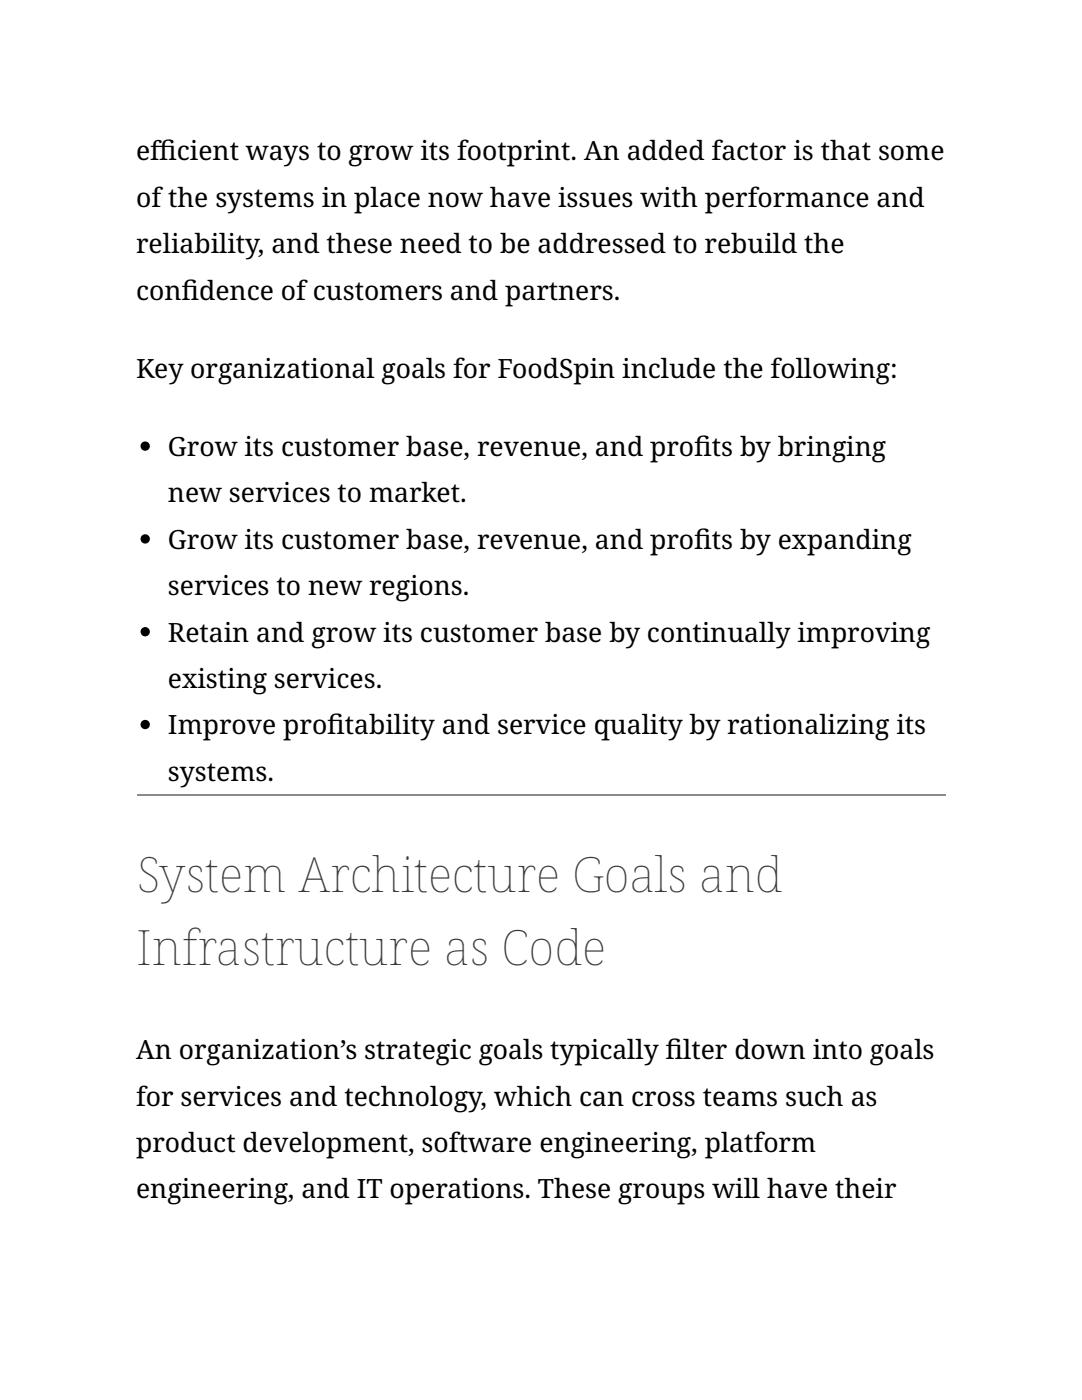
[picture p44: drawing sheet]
<svg xmlns="http://www.w3.org/2000/svg" width="216mm" height="279mm" viewBox="0 0 216 279" stroke-linecap="round" stroke-linejoin="round" font-family="sans-serif">
<defs><g id="words">
<g font-size="9.7" fill="#3d3b49">
<text x="27.2" y="178.1">System Architecture Goals and</text>
<text x="27.2" y="192.6">Infrastructure as Code</text>
</g>
<g font-size="5.3">
<text x="27.2" y="32">effi cient ways to grow its footprint. An added factor is that some</text>
<text x="27.2" y="41.3">of the systems in place now have issues with performance and</text>
<text x="27.2" y="50.5">reliability, and these need to be addressed to rebuild the</text>
<text x="27.2" y="59.8">confi dence of customers and partners.</text>
<text x="27.2" y="75.4">Key organizational goals for FoodSpin include the following:</text>
<text x="33.5" y="91">Grow its customer base, revenue, and profi ts by bringing</text>
<text x="33.5" y="100.3">new services to market.</text>
<text x="33.5" y="109.5">Grow its customer base, revenue, and profi ts by expanding</text>
<text x="33.5" y="118.8">services to new regions.</text>
<text x="33.5" y="128.1">Retain and grow its customer base by continually improving</text>
<text x="33.5" y="137.3">existing services.</text>
<text x="33.5" y="146.6">Improve profi tability and service quality by rationalizing its</text>
<text x="33.5" y="155.8">systems.</text>
<text x="27.2" y="211.4">An organization’s strategic goals typically fi lter down into goals</text>
<text x="27.2" y="220.7">for services and technology, which can cross teams such as</text>
<text x="27.2" y="229.9">product development, software engineering, platform</text>
<text x="27.2" y="239.2">engineering, and IT operations. These groups will have their</text>
</g>
</g></defs>
<path d="M27.3 158.6h161.3" fill="none" stroke="#8b889a" stroke-width=".26"/>
<g fill="#000">
<circle cx="29" cy="89" r=".93"/>
<circle cx="29" cy="107.6" r=".93"/>
<circle cx="29" cy="126.1" r=".93"/>
<circle cx="29" cy="144.6" r=".93"/>
</g>
<use href="#words"/>
</svg>
